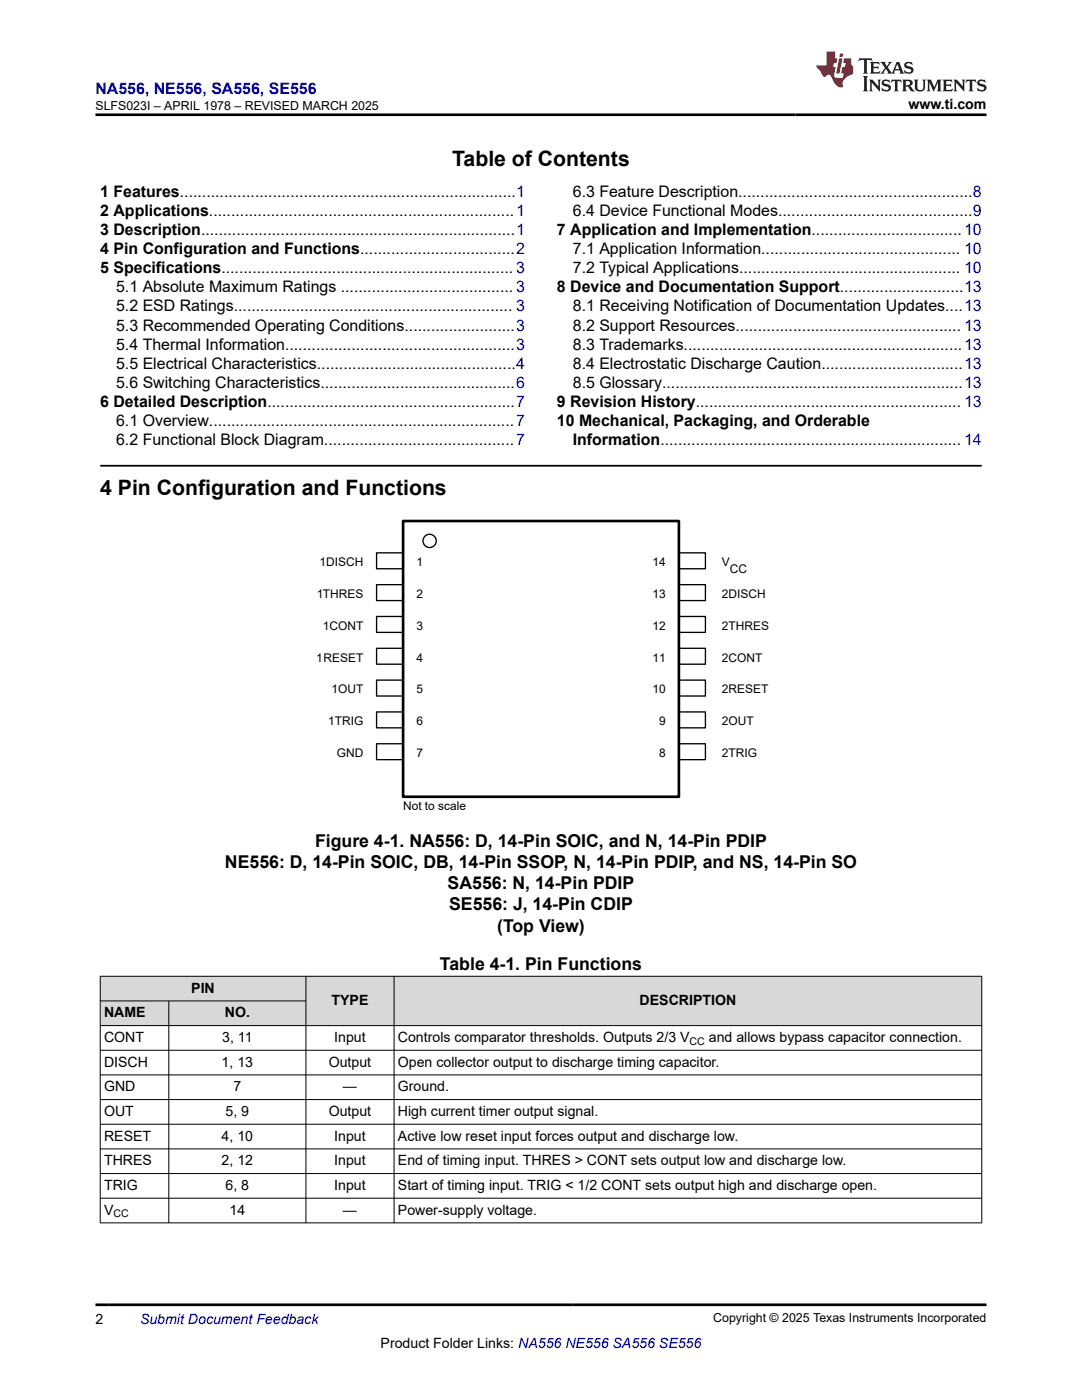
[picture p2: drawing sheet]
<svg xmlns="http://www.w3.org/2000/svg" width="216mm" height="279mm" viewBox="0 0 216 279" stroke-linecap="round" stroke-linejoin="round" font-family="sans-serif">
<defs><g id="words">
<g font-size="4.2">
<text x="90.2" y="33">Table of Contents</text>
<text x="20" y="98.9">4 Pin Configuration and Functions</text>
</g>
<g font-size="3.5">
<text x="44.9" y="173.2">NE556: D, 14-Pin SOIC, DB, 14-Pin SSOP, N, 14-Pin PDIP, and NS, 14-Pin SO</text>
<text x="62.9" y="169">Figure 4-1. NA556: D, 14-Pin SOIC, and N, 14-Pin PDIP</text>
<text x="89.3" y="177.4">SA556: N, 14-Pin PDIP</text>
<text x="89.6" y="181.7">SE556: J, 14-Pin CDIP</text>
<text x="99.2" y="185.9">(Top View)</text>
<text x="87.8" y="193.7">Table 4-1. Pin Functions</text>
</g>
<text font-size="3.2" fill="#00f" x="19" y="18.7">NA556, NE556, SA556, SE556</text>
<g font-size="3.2">
<text x="20" y="39.3">1 Features............................................................................1</text>
<text x="114.3" y="39.3">6.3 Feature Description.....................................................8</text>
<text x="20" y="43.1">2 Applications.....................................................................1</text>
<text x="20" y="46.9">3 Description.......................................................................1</text>
<text x="111.1" y="46.9">7 Application and Implementation..................................10</text>
<text x="114.3" y="43.1">6.4 Device Functional Modes............................................9</text>
<text x="20" y="50.7">4 Pin Configuration and Functions...................................2</text>
<text x="114.3" y="50.7">7.1 Application Information............................................. 10</text>
<text x="20" y="54.5">5 Specifications.................................................................. 3</text>
<text x="23.2" y="58.3">5.1 Absolute Maximum Ratings ....................................... 3</text>
<text x="111.1" y="58.3">8 Device and Documentation Support............................13</text>
<text x="114.3" y="54.5">7.2 Typical Applications.................................................. 10</text>
<text x="23.2" y="62.2">5.2 ESD Ratings............................................................... 3</text>
<text x="23.2" y="66">5.3 Recommended Operating Conditions.........................3</text>
<text x="114.3" y="62.2">8.1 Receiving Notification of Documentation Updates....13</text>
<text x="114.3" y="66">8.2 Support Resources................................................... 13</text>
<text x="23.2" y="69.8">5.4 Thermal Information....................................................3</text>
<text x="114.3" y="69.8">8.3 Trademarks...............................................................13</text>
<text x="23.2" y="73.6">5.5 Electrical Characteristics.............................................4</text>
<text x="23.2" y="77.4">5.6 Switching Characteristics............................................6</text>
<text x="114.3" y="73.6">8.4 Electrostatic Discharge Caution................................13</text>
<text x="114.3" y="77.4">8.5 Glossary....................................................................13</text>
<text x="20" y="81.2">6 Detailed Description........................................................7</text>
<text x="111.1" y="81.2">9 Revision History............................................................ 13</text>
<text x="23.2" y="85">6.1 Overview.....................................................................7</text>
<text x="23.2" y="88.8">6.2 Functional Block Diagram...........................................7</text>
<text x="111.1" y="85">10 Mechanical, Packaging, and Orderable</text>
<text x="114.3" y="88.8">Information.................................................................... 14</text>
</g>
<g font-size="2.8">
<text x="181.3" y="21.8">www.ti.com</text>
<text x="20.8" y="203">NAME</text>
<text x="38.2" y="198.1">PIN</text>
<text x="44.9" y="203">NO.</text>
<text x="66.2" y="200.6">TYPE</text>
<text x="127.6" y="200.6">DESCRIPTION</text>
<text x="20.8" y="208">CONT</text>
<text x="44.3" y="208">3, 11</text>
<text x="66.7" y="208">Input</text>
<text x="79.4" y="208">Controls comparator thresholds. Outputs 2/3 V</text>
<text x="141.4" y="208">and allows bypass capacitor connection.</text>
<text x="20.8" y="212.9">DISCH</text>
<text x="44.2" y="212.9">1, 13</text>
<text x="65.6" y="212.9">Output</text>
<text x="79.4" y="212.9">Open collector output to discharge timing capacitor.</text>
<text x="20.8" y="217.8">GND</text>
<text x="46.6" y="217.8">7</text>
<text x="68.4" y="217.8">—</text>
<text x="79.4" y="217.8">Ground.</text>
<text x="20.8" y="222.7">OUT</text>
<text x="20.8" y="227.6">RESET</text>
<text x="44.2" y="227.6">4, 10</text>
<text x="45" y="222.7">5, 9</text>
<text x="65.6" y="222.7">Output</text>
<text x="66.7" y="227.6">Input</text>
<text x="79.4" y="222.7">High current timer output signal.</text>
<text x="79.4" y="227.6">Active low reset input forces output and discharge low.</text>
<text x="20.8" y="232.6">THRES</text>
<text x="44.2" y="232.6">2, 12</text>
<text x="66.7" y="232.6">Input</text>
<text x="79.4" y="232.6">End of timing input. THRES &gt; CONT sets output low and discharge low.</text>
<text x="20.8" y="237.5">TRIG</text>
<text x="45" y="237.5">6, 8</text>
<text x="66.7" y="237.5">Input</text>
<text x="79.4" y="237.5">Start of timing input. TRIG &lt; 1/2 CONT sets output high and discharge open.</text>
<text x="20.8" y="242.4">V</text>
<text x="45.8" y="242.4">14</text>
<text x="68.4" y="242.4">—</text>
<text x="79.4" y="242.4">Power-supply voltage.</text>
<text x="19" y="264.2">2</text>
<text x="75.9" y="269">Product Folder Links: NA556 NE556 SA556 SE556</text>
</g>
<text font-size="2.8" fill="#00f" x="27.9" y="264.2">Submit Document Feedback</text>
<g font-size="2.5">
<text x="19" y="21.9">SLFS023I – APRIL 1978 – REVISED MARCH 2025</text>
<text x="142.3" y="263.9">Copyright © 2025 Texas Instruments Incorporated</text>
</g>
<g font-size="2.4">
<text x="63.8" y="113">1DISCH</text>
<text x="83.1" y="113">1</text>
<text x="130.2" y="113">14</text>
<text x="144.1" y="113">V</text>
<text x="63.1" y="119.3">1THRES</text>
<text x="83.1" y="119.3">2</text>
<text x="130.2" y="119.3">13</text>
<text x="144.1" y="119.3">2DISCH</text>
<text x="145.7" y="114.3">CC</text>
<text x="64.4" y="125.7">1CONT</text>
<text x="83.1" y="125.7">3</text>
<text x="130.2" y="125.7">12</text>
<text x="144.1" y="125.7">2THRES</text>
<text x="63.2" y="132">1RESET</text>
<text x="83.1" y="132">4</text>
<text x="130.2" y="132">11</text>
<text x="144.1" y="132">2CONT</text>
<text x="66.1" y="138.4">1OUT</text>
<text x="83.1" y="138.4">5</text>
<text x="130.2" y="138.4">10</text>
<text x="144.1" y="138.4">2RESET</text>
<text x="65.5" y="144.7">1TRIG</text>
<text x="83.1" y="144.7">6</text>
<text x="131.5" y="144.7">9</text>
<text x="144.1" y="144.7">2OUT</text>
<text x="67.2" y="151.1">GND</text>
<text x="83.1" y="151.1">7</text>
<text x="131.5" y="151.1">8</text>
<text x="144.1" y="151.1">2TRIG</text>
<text x="80.4" y="161.7">Not to scale</text>
</g>
<g font-size="2.1">
<text x="137.6" y="208.5">CC</text>
<text x="22.6" y="243">CC</text>
</g>
</g></defs>
<path d="M20 93h175.9" fill="none" stroke="#000" stroke-width=".35"/>
<path d="M75.1 110.3h5.3v3.2h-5.3z" fill="#fff"/>
<path d="M75.1 110.3h5.3v3.2h-5.3z" fill="none" stroke="#000" stroke-width=".27"/>
<path d="M135.5 110.3h5.3v3.2h-5.3z" fill="#fff"/>
<path d="M135.5 110.3h5.3v3.2h-5.3z" fill="none" stroke="#000" stroke-width=".27"/>
<path d="M75.1 116.7h5.3v3.2h-5.3z" fill="#fff"/>
<path d="M75.1 116.7h5.3v3.2h-5.3z" fill="none" stroke="#000" stroke-width=".27"/>
<path d="M135.5 116.7h5.3v3.2h-5.3z" fill="#fff"/>
<path d="M135.5 116.7h5.3v3.2h-5.3z" fill="none" stroke="#000" stroke-width=".27"/>
<path d="M75.1 123h5.3v3.2h-5.3z" fill="#fff"/>
<path d="M75.1 123h5.3v3.2h-5.3z" fill="none" stroke="#000" stroke-width=".27"/>
<path d="M135.5 123h5.3v3.2h-5.3z" fill="#fff"/>
<path d="M135.5 123h5.3v3.2h-5.3z" fill="none" stroke="#000" stroke-width=".27"/>
<path d="M75.1 129.4h5.3v3.2h-5.3z" fill="#fff"/>
<path d="M75.1 129.4h5.3v3.2h-5.3z" fill="none" stroke="#000" stroke-width=".27"/>
<path d="M135.5 129.4h5.3v3.2h-5.3z" fill="#fff"/>
<path d="M135.5 129.4h5.3v3.2h-5.3z" fill="none" stroke="#000" stroke-width=".27"/>
<path d="M75.1 135.7h5.3v3.2h-5.3z" fill="#fff"/>
<path d="M75.1 135.7h5.3v3.2h-5.3z" fill="none" stroke="#000" stroke-width=".27"/>
<path d="M135.5 135.7h5.3v3.2h-5.3z" fill="#fff"/>
<path d="M135.5 135.7h5.3v3.2h-5.3z" fill="none" stroke="#000" stroke-width=".27"/>
<path d="M75.1 142.1h5.3v3.2h-5.3z" fill="#fff"/>
<path d="M75.1 142.1h5.3v3.2h-5.3z" fill="none" stroke="#000" stroke-width=".27"/>
<path d="M135.5 142.1h5.3v3.2h-5.3z" fill="#fff"/>
<path d="M135.5 142.1h5.3v3.2h-5.3z" fill="none" stroke="#000" stroke-width=".27"/>
<path d="M75.1 148.4h5.3v3.2h-5.3z" fill="#fff"/>
<path d="M75.1 148.4h5.3v3.2h-5.3z" fill="none" stroke="#000" stroke-width=".27"/>
<path d="M135.5 148.4h5.3v3.2h-5.3z" fill="#fff"/>
<g fill="none" stroke="#000" stroke-width=".27">
<path d="M135.5 148.4h5.3v3.2h-5.3z"/>
<circle cx="85.7" cy="108" r="1.32"/>
</g>
<path d="M80.4 104h55.1v55h-55.1z" fill="none" stroke="#000" stroke-width=".53"/>
<g fill="#d8d8d8">
<path d="M20 194.8h175.9v5h-175.9z" fill-rule="evenodd"/>
<path d="M20.1 194.9h40.9v4.8h-40.9z" fill-rule="evenodd"/>
<path d="M61.1 194.9h17.5v9.7h-17.5z" fill-rule="evenodd"/>
<path d="M78.7 194.9h117.1v9.7h-117.1z" fill-rule="evenodd"/>
<path d="M20.1 199.8h13.5v4.8h-13.5z" fill-rule="evenodd"/>
<path d="M33.7 199.8h27.3v4.8h-27.3z" fill-rule="evenodd"/>
</g>
<g fill="none" stroke="#000" stroke-width=".2">
<path d="M19.9 194.8h176.1M19.9 199.8h41.2M20 194.8v49.3M33.7 199.8v44.3M61 194.8v49.3M78.6 194.8v49.3M195.9 194.8v49.3M19.9 204.7h176.1M19.9 209.6h176.1M19.9 214.5h176.1M19.9 219.4h176.1M19.9 224.4h176.1"/>
<path d="M19.9 229.3h176.1M19.9 234.2h176.1M19.9 239.1h176.1M19.9 244h176.1"/>
</g>
<path d="M171.5 11.6l-.2 .6 .5-.2h.6v.1v2.2l-.2 .4h1l-.2-.4v-2.2v-.1h.5l.6 .2-.2-.6zM173.6 12.4l.2 .3v1.6l-.2 .4h1.9l.1-.6a1.08 1.08 0 0 1-1.3 .2v-.7h.6l.4 .2v-.7l-.4 .2h-.6v-.5l.2-.2a1 1 0 0 1 1 .3l-.1-.5zM175.7 12.4l.9 1.1-1 1.2h.9l-.2-.2 .5-.8 .4 .8-.2 .2h1.6l-.2-.2 .2-.5h.9l.1 .5-.1 .2h.9l-.2-.4-.8-1.9h-.5l-.9 2.1-.9-1.1 .9-1h-.8l.2 .2-.4 .6-.4-.6 .2-.2zM179 12.8l.4 1h-.7zM180.7 12.5a.65 .65 0 0 0-.2 .7 .65 .65 0 0 0 .6 .5l.6 .1 .1 .3a.79 .79 0 0 1-.7 .4 .79 .79 0 0 1-.7-.5l.1 .7 .2-.1a.93 .93 0 0 0 1.1 0 .93 .93 0 0 0 .4-.9 1.46 1.46 0 0 0-1.2-.6l-.1-.3a1.09 1.09 0 0 1 1.2 .2l-.2-.6-.1 .1-.5-.2zM172.2 15.2l.2 .4v2.2l-.2 .4h1l-.2-.4v-2.2l.2-.4zM173.4 15.9l.2 .4v1.5l-.2 .4h.8l-.3-.4 .1-1.3 1.6 1.8v-2l.2-.4h-.7l.1 .2 .1 1.1-1.2-1.3zM176.2 16a.65 .65 0 0 0-.2 .8 .65 .65 0 0 0 .6 .4l.6 .2 .1 .2a.79 .79 0 0 1-.7 .4 .79 .79 0 0 1-.7-.5l.1 .7 .2-.1a.93 .93 0 0 0 1.1 .1 .93 .93 0 0 0 .4-1 1.46 1.46 0 0 0-1.2-.5l-.1-.4a1.09 1.09 0 0 1 1.2 .2l-.1-.6-.2 .1-.5-.1zM177.9 15.9l-.1 .6a.63 .63 0 0 1 .8-.3v1.6l-.3 .4h1l-.2-.4v-1.6a.66 .66 0 0 1 .8 .3l-.1-.6zM180 15.9l.2 .4v1.5l-.2 .4h1l-.2-.2-.1-.7h.5l.1 .2a.79 .79 0 0 0 1.2 .6l-1-.9a.61 .61 0 0 0 .6-.6 .61 .61 0 0 0-.5-.7zM180.8 16.2h.1a.47 .47 0 0 1 .5 .1 .47 .47 0 0 1 .1 .5l-.1 .1-.7 .1zM182.3 15.9l.2 .2a2.27 2.27 0 0 0 .4 2 1.04 1.04 0 0 0 1.7-.7v-1.3l.2-.2h-.8l.2 .4v1.1a.6 .6 0 0 1-.6 .6 .6 .6 0 0 1-.6-.6v-1.1l.3-.4zM184.9 15.9l.2 .4v1.5l-.2 .4h.8l-.3-.4v-1.4l.9 1.9 .9-1.9v1.4l-.3 .4h1l-.2-.4v-1.5l.2-.4h-.8l-.7 1.5-.6-1.5zM188.1 15.9l.2 .4v1.5l-.2 .4h1.9l.1-.6a1.09 1.09 0 0 1-1.3 .2v-.7h.6l.4 .2v-.6l-.4 .2h-.6v-.6l.2-.1a1.01 1.01 0 0 1 1 .3l-.1-.6zM190.2 15.9l.3 .4v1.5l-.3 .4h.8l-.2-.4v-1.3l1.6 1.8v-2l.2-.4h-.7l.2 .2v1.1l-1.2-1.3zM192.8 15.9l-.1 .6a.63 .63 0 0 1 .8-.3v1.6l-.3 .4h1l-.2-.4v-1.6a.66 .66 0 0 1 .8 .3l-.1-.6zM195.2 16a.65 .65 0 0 0-.2 .8 .65 .65 0 0 0 .6 .4l.6 .2 .2 .2a.79 .79 0 0 1-.7 .4 .79 .79 0 0 1-.7-.5l.1 .7 .2-.1a.93 .93 0 0 0 1 .1 .93 .93 0 0 0 .5-1 1.46 1.46 0 0 0-1.3-.5v-.4a1.09 1.09 0 0 1 1.2 .2l-.2-.6-.2 .1-.5-.1z" fill="#231f20"/>
<path d="M164.9 10.3v2.7h-2l.1 .4 .8 1a.95 .95 0 0 0 1 .9 .59 .59 0 0 1 .5-.4 .59 .59 0 0 1 .5 .3l.4 .8a1.59 1.59 0 0 0 2.1 1.4 1.61 1.61 0 0 1 1-2.3l1-.3-.1-1.5a1.59 1.59 0 0 1-.3-1.7h-1.5l-.2 .9h.6l-.2 .9h-.5l-.2 .9v.3l.4 .1-.1 .9h-.7a.73 .73 0 0 1-1-.7l.3-1.5h-.5l.1-.9h.5l.2-.9h-.5v-1.3zM167.4 11.6l-.6 3.1h.7l.6-3.1zM167.6 10.7l-.1 .6h.7l.1-.6z" fill="#ed1c24"/>
<path d="M19 22.9h177.8M19 260.4h177.8" fill="none" stroke="#000" stroke-width=".53"/>
<use href="#words"/>
</svg>
